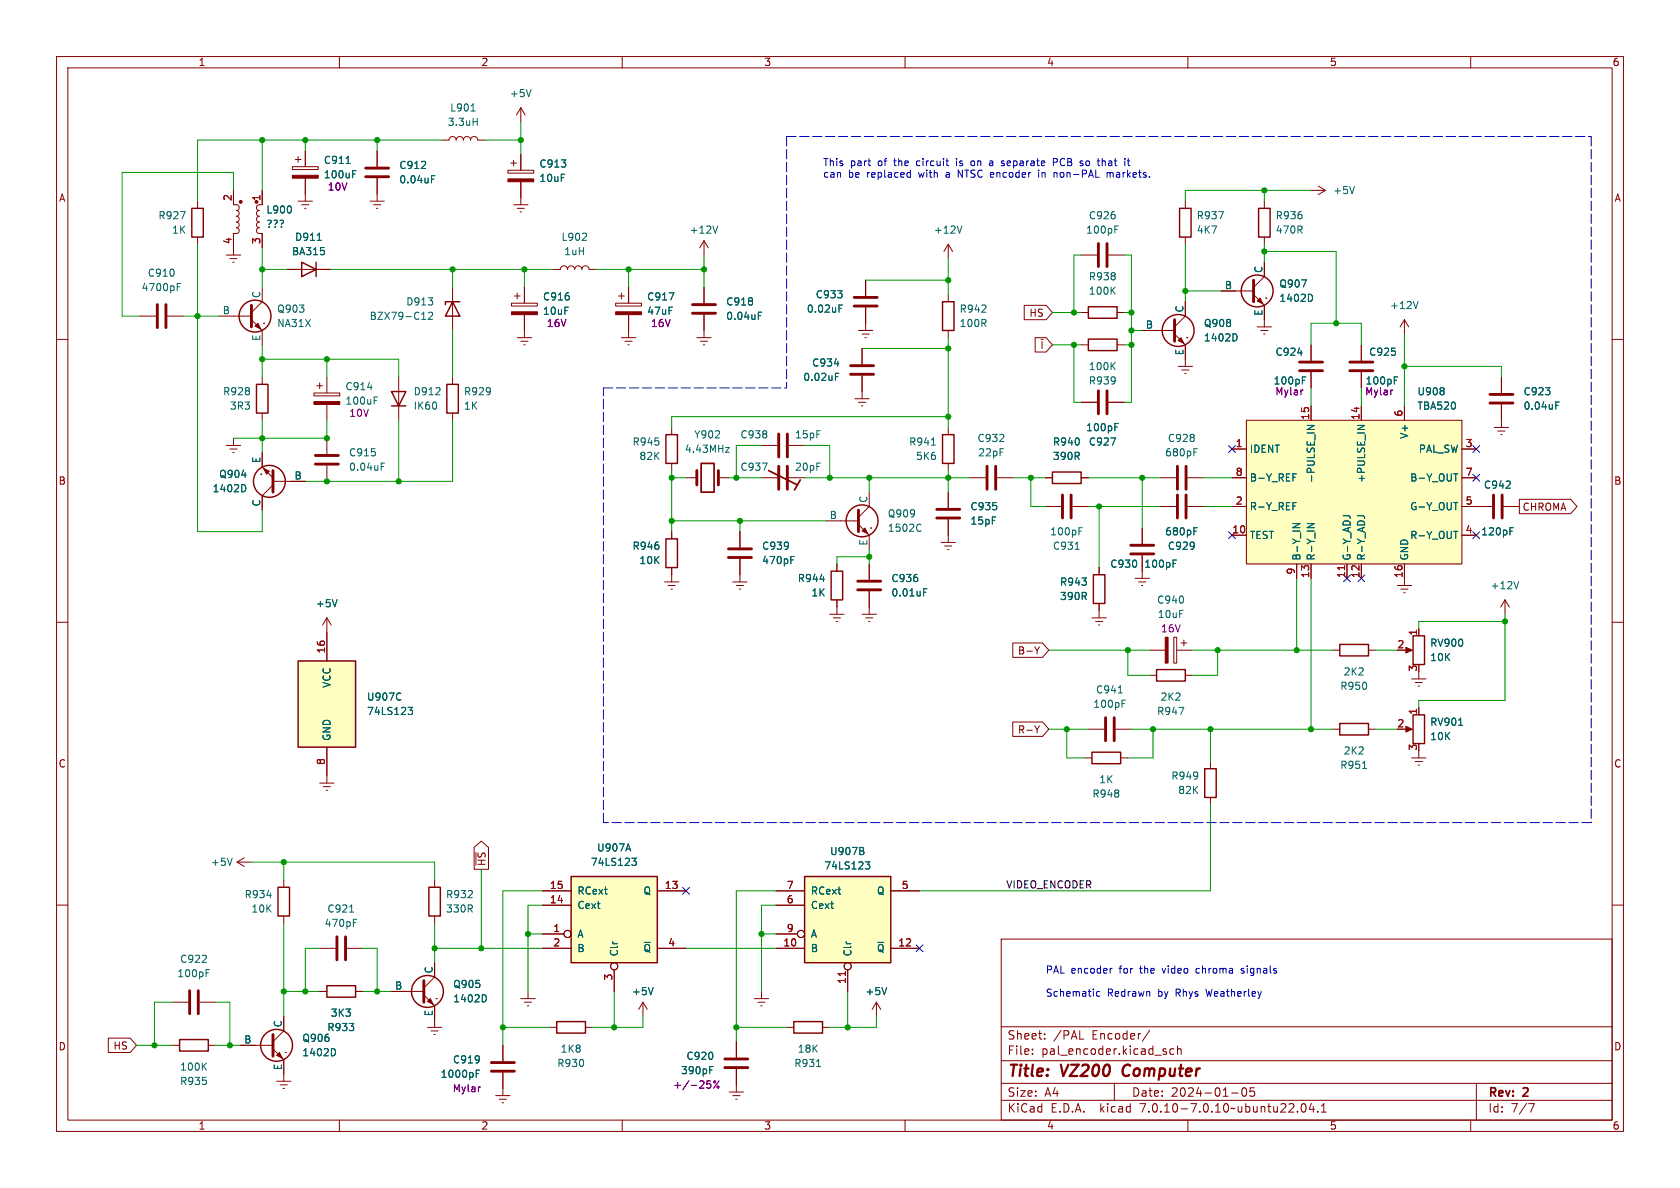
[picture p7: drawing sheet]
<svg xmlns="http://www.w3.org/2000/svg" width="297mm" height="210mm" viewBox="0 0 297 210" stroke-linecap="round" stroke-linejoin="round" font-family="sans-serif">
<defs><g id="words">
<g font-size="2.8" fill="#840000">
<text x="178" y="190.9">Title:</text>
<text x="187.7" y="190.9">VZ200</text>
<text x="199.3" y="190.9">Computer</text>
</g>
<g font-size="2.1" fill="#840000">
<text x="178" y="184">Sheet:</text>
<text x="186.2" y="184">/PAL</text>
<text x="193.1" y="184">Encoder/</text>
<text x="178" y="186.7">File:</text>
<text x="184.1" y="186.7">pal_encoder.kicad_sch</text>
<text x="178" y="196.9">KiCad</text>
<text x="178" y="194.1">Size:</text>
<text x="184.7" y="194.1">A4</text>
<text x="185.7" y="196.9">E.D.A.</text>
<text x="194.6" y="196.9">kicad</text>
<text x="200" y="194.1">Date:</text>
<text x="201.8" y="196.9">7.0.10-7.0.10~ubuntu22.04.1</text>
<text x="207" y="194.1">2024-01-05</text>
<text x="263" y="194.3">Rev:</text>
<text x="263" y="196.9">Id:</text>
<text x="267.1" y="196.9">7/7</text>
<text x="269.4" y="194.3">2</text>
</g>
<g font-size="1.8" fill="#840000">
<text x="35" y="11.9">1</text>
<text x="85" y="11.9">2</text>
<text x="135" y="11.9">3</text>
<text x="185" y="11.9">4</text>
<text x="235" y="11.9">5</text>
<text x="285" y="11.9">6</text>
<text x="10.3" y="35.9">A</text>
<text x="285.3" y="35.9">A</text>
<text x="181.9" y="56.2">HS</text>
<text x="10.3" y="85.9">B</text>
<text x="285.3" y="85.9">B</text>
<text x="269.1" y="90.5">CHROMA</text>
<text x="179.9" y="115.9">B-Y</text>
<text x="179.9" y="129.9">R-Y</text>
<text x="10.3" y="135.9">C</text>
<text x="285.3" y="135.9">C</text>
<text x="86" y="153.2" transform="rotate(-90 86 153.2)">~{HS}</text>
<text x="10.3" y="185.9">D</text>
<text x="20" y="185.7">HS</text>
<text x="285.3" y="185.9">D</text>
<text x="35" y="199.9">1</text>
<text x="85" y="199.9">2</text>
<text x="135" y="199.9">3</text>
<text x="185" y="199.9">4</text>
<text x="235" y="199.9">5</text>
<text x="285" y="199.9">6</text>
</g>
<g font-size="1.8" fill="#006464">
<text x="90" y="17.4">+5V</text>
<text x="79.1" y="22.5">3.3uH</text>
<text x="79.5" y="19.9">L901</text>
<text x="57.2" y="29.2">C911</text>
<text x="95.3" y="29.8">C913</text>
<text x="57.2" y="31.7">100uF</text>
<text x="70.5" y="30.1">C912</text>
<text x="70.5" y="32.6">0.04uF</text>
<text x="95.3" y="32.4">10uF</text>
<text x="235.6" y="34.5">+5V</text>
<text x="27.9" y="39">R927</text>
<text x="30.3" y="41.5">1K</text>
<text x="47" y="37.9">L900</text>
<text x="47" y="40.5">???</text>
<text x="121.8" y="41.5">+12V</text>
<text x="165" y="41.5">+12V</text>
<text x="191.9" y="41.5">100pF</text>
<text x="192.4" y="39">C926</text>
<text x="211.5" y="39">R937</text>
<text x="211.5" y="41.5">4K7</text>
<text x="225.4" y="39">R936</text>
<text x="225.4" y="41.5">470R</text>
<text x="51.5" y="45.3">BA315</text>
<text x="52.1" y="42.8">D911</text>
<text x="99.2" y="42.8">L902</text>
<text x="99.7" y="45.3">1uH</text>
<text x="24.9" y="51.7">4700pF</text>
<text x="26" y="49.1">C910</text>
<text x="46.1" y="52.8" transform="rotate(-90 46.1 52.8)">C</text>
<text x="95.9" y="53.3">C916</text>
<text x="114.3" y="53.3">C917</text>
<text x="144.1" y="52.9">C933</text>
<text x="192.4" y="49.8">R938</text>
<text x="192.4" y="52.3">100K</text>
<text x="216.4" y="51.2">B</text>
<text x="223.3" y="48.4" transform="rotate(-90 223.3 48.4)">C</text>
<text x="226.1" y="51">Q907</text>
<text x="226.1" y="53.6">1402D</text>
<text x="39.3" y="55.6">B</text>
<text x="48.9" y="55.5">Q903</text>
<text x="48.9" y="58">NA31X</text>
<text x="65.3" y="56.7">BZX79-C12</text>
<text x="71.7" y="54.2">D913</text>
<text x="95.9" y="55.9">10uF</text>
<text x="114.3" y="55.9">47uF</text>
<text x="128.3" y="54.2">C918</text>
<text x="128.3" y="56.7">0.04uF</text>
<text x="142.5" y="55.5">0.02uF</text>
<text x="169.6" y="55.5">R942</text>
<text x="169.6" y="58">100R</text>
<text x="202.5" y="58.2">B</text>
<text x="209.3" y="55.3" transform="rotate(-90 209.3 55.3)">C</text>
<text x="212.7" y="58">Q908</text>
<text x="223.3" y="55.9" transform="rotate(-90 223.3 55.9)">E</text>
<text x="245.6" y="54.8">+12V</text>
<text x="46.1" y="60.4" transform="rotate(-90 46.1 60.4)">E</text>
<text x="143.5" y="65">C934</text>
<text x="192.4" y="65.6">100K</text>
<text x="209.3" y="62.9" transform="rotate(-90 209.3 62.9)">E</text>
<text x="212.7" y="60.6">1402D</text>
<text x="225.4" y="63.1">C924</text>
<text x="241.9" y="63.1">C925</text>
<text x="39.3" y="70.1">R928</text>
<text x="61" y="69.2">C914</text>
<text x="61" y="71.7">100uF</text>
<text x="73" y="70.1">D912</text>
<text x="81.9" y="70.1">R929</text>
<text x="141.9" y="67.5">0.02uF</text>
<text x="192.4" y="68.2">R939</text>
<text x="250.5" y="70.1">U908</text>
<text x="269.3" y="70.1">C923</text>
<text x="40.5" y="72.6">3R3</text>
<text x="73" y="72.6">IK60</text>
<text x="81.9" y="72.6">1K</text>
<text x="122.6" y="77.7">Y902</text>
<text x="130.8" y="77.7">C938</text>
<text x="140.4" y="77.7">15pF</text>
<text x="191.9" y="76.4">100pF</text>
<text x="249.1" y="77.7" transform="rotate(-90 249.1 77.7)">V+</text>
<text x="250.5" y="72.6">TBA520</text>
<text x="269.3" y="72.6">0.04uF</text>
<text x="46.1" y="82" transform="rotate(-90 46.1 82)">E</text>
<text x="61.6" y="80.9">C915</text>
<text x="61.6" y="83.4">0.04uF</text>
<text x="111.7" y="79">R945</text>
<text x="112.9" y="81.5">82K</text>
<text x="121" y="80.2">4.43MHz</text>
<text x="130.8" y="83.4">C937</text>
<text x="140.4" y="83.4">20pF</text>
<text x="160.6" y="79">R941</text>
<text x="161.8" y="81.5">5K6</text>
<text x="172.7" y="78.3">C932</text>
<text x="172.8" y="80.9">22pF</text>
<text x="186" y="79">R940</text>
<text x="186" y="81.5">390R</text>
<text x="192.4" y="79">C927</text>
<text x="205.9" y="80.9">680pF</text>
<text x="206.4" y="78.3">C928</text>
<text x="220.9" y="80.2">IDENT</text>
<text x="250.7" y="80.2">PAL_SW</text>
<text x="37.5" y="87.2">1402D</text>
<text x="38.6" y="84.7">Q904</text>
<text x="46.1" y="89.6" transform="rotate(-90 46.1 89.6)">C</text>
<text x="52" y="84.8">B</text>
<text x="153.4" y="89" transform="rotate(-90 153.4 89)">C</text>
<text x="220.9" y="85.3">B-Y_REF</text>
<text x="232.6" y="85.5" transform="rotate(-90 232.6 85.5)">-PULSE_IN</text>
<text x="241.5" y="85.5" transform="rotate(-90 241.5 85.5)">+PULSE_IN</text>
<text x="249.2" y="85.3">B-Y_OUT</text>
<text x="262.2" y="86.6">C942</text>
<text x="146.6" y="91.8">B</text>
<text x="156.9" y="91.7">Q909</text>
<text x="156.9" y="94.2">1502C</text>
<text x="171.5" y="90.4">C935</text>
<text x="171.5" y="92.9">15pF</text>
<text x="185.6" y="94.8">100pF</text>
<text x="205.9" y="94.8">680pF</text>
<text x="220.9" y="95.5">TEST</text>
<text x="220.9" y="90.4">R-Y_REF</text>
<text x="249.2" y="95.5">R-Y_OUT</text>
<text x="249.2" y="90.4">G-Y_OUT</text>
<text x="261.8" y="94.8">120pF</text>
<text x="111.7" y="97.4">R946</text>
<text x="112.9" y="99.9">10K</text>
<text x="134.6" y="97.4">C939</text>
<text x="134.6" y="99.9">470pF</text>
<text x="153.4" y="96.6" transform="rotate(-90 153.4 96.6)">E</text>
<text x="186" y="97.4">C931</text>
<text x="196.2" y="100.6">C930</text>
<text x="202.2" y="100.6">100pF</text>
<text x="206.4" y="97.4">C929</text>
<text x="230.1" y="99.2" transform="rotate(-90 230.1 99.2)">B-Y_IN</text>
<text x="232.6" y="99.2" transform="rotate(-90 232.6 99.2)">R-Y_IN</text>
<text x="239" y="99.2" transform="rotate(-90 239 99.2)">G-Y_ADJ</text>
<text x="241.5" y="99.2" transform="rotate(-90 241.5 99.2)">R-Y_ADJ</text>
<text x="249.1" y="99.2" transform="rotate(-90 249.1 99.2)">GND</text>
<text x="55.7" y="107.5">+5V</text>
<text x="140.9" y="103.1">R944</text>
<text x="143.4" y="105.6">1K</text>
<text x="157.5" y="103.1">C936</text>
<text x="157.5" y="105.6">0.01uF</text>
<text x="187.3" y="103.7">R943</text>
<text x="187.3" y="106.3">390R</text>
<text x="204.5" y="106.9">C940</text>
<text x="263.4" y="104.4">+12V</text>
<text x="204.6" y="109.4">10uF</text>
<text x="237.4" y="119.6">2K2</text>
<text x="252.7" y="114.5">RV900</text>
<text x="252.7" y="117.1">10K</text>
<text x="58.6" y="121.7" transform="rotate(-90 58.6 121.7)">VCC</text>
<text x="64.8" y="124.1">U907C</text>
<text x="193.2" y="125.3">100pF</text>
<text x="193.7" y="122.8">C941</text>
<text x="205.1" y="124.1">2K2</text>
<text x="236.8" y="122.1">R950</text>
<text x="58.6" y="131.1" transform="rotate(-90 58.6 131.1)">GND</text>
<text x="64.8" y="126.6">74LS123</text>
<text x="204.5" y="126.6">R947</text>
<text x="252.7" y="128.5">RV901</text>
<text x="252.7" y="131">10K</text>
<text x="236.8" y="136.1">R951</text>
<text x="237.4" y="133.6">2K2</text>
<text x="193" y="141.2">R948</text>
<text x="194.2" y="138.7">1K</text>
<text x="207" y="138">R949</text>
<text x="208.2" y="140.6">82K</text>
<text x="37.2" y="153.3">+5V</text>
<text x="104.3" y="153.3">74LS123</text>
<text x="105.5" y="150.7">U907A</text>
<text x="145.6" y="153.9">74LS123</text>
<text x="146.6" y="151.4">U907B</text>
<text x="43.1" y="159">R934</text>
<text x="44.4" y="161.5">10K</text>
<text x="57.8" y="161.5">C921</text>
<text x="78.7" y="159">R932</text>
<text x="78.7" y="161.5">330R</text>
<text x="102" y="160.9">Cext</text>
<text x="102" y="158.3">RCext</text>
<text x="113.7" y="158.3">Q</text>
<text x="143.3" y="160.9">Cext</text>
<text x="143.3" y="158.3">RCext</text>
<text x="154.9" y="158.3">Q</text>
<text x="57.3" y="164.1">470pF</text>
<text x="102" y="166">A</text>
<text x="143.3" y="166">A</text>
<text x="31.3" y="172.9">100pF</text>
<text x="31.7" y="170.4">C922</text>
<text x="76.6" y="172.2" transform="rotate(-90 76.6 172.2)">C</text>
<text x="102" y="168.5">B</text>
<text x="109.4" y="169.2" transform="rotate(-90 109.4 169.2)">Clr</text>
<text x="113.7" y="168.5">~{Q}</text>
<text x="143.3" y="168.5">B</text>
<text x="150.7" y="169.2" transform="rotate(-90 150.7 169.2)">Clr</text>
<text x="154.9" y="168.5">~{Q}</text>
<text x="58.4" y="179.9">3K3</text>
<text x="69.7" y="175">B</text>
<text x="76.6" y="179.7" transform="rotate(-90 76.6 179.7)">E</text>
<text x="80" y="174.9">Q905</text>
<text x="80" y="177.4">1402D</text>
<text x="111.6" y="176.1">+5V</text>
<text x="152.9" y="176.1">+5V</text>
<text x="43.1" y="184.5">B</text>
<text x="49.9" y="181.7" transform="rotate(-90 49.9 181.7)">C</text>
<text x="53.3" y="184.4">Q906</text>
<text x="57.8" y="182.5">R933</text>
<text x="31.7" y="192">R935</text>
<text x="31.7" y="189.5">100K</text>
<text x="49.9" y="189.3" transform="rotate(-90 49.9 189.3)">E</text>
<text x="53.3" y="186.9">1402D</text>
<text x="77.8" y="190.7">1000pF</text>
<text x="80" y="188.2">C919</text>
<text x="98.4" y="188.8">R930</text>
<text x="99" y="186.3">1K8</text>
<text x="120.3" y="190.1">390pF</text>
<text x="121.3" y="187.6">C920</text>
<text x="140.3" y="188.8">R931</text>
<text x="140.9" y="186.3">18K</text>
</g>
<g font-size="1.8" fill="#0000c2">
<text x="145.4" y="29.5">This</text>
<text x="150.3" y="29.5">part</text>
<text x="155.3" y="29.5">of</text>
<text x="158.4" y="29.5">the</text>
<text x="162.5" y="29.5">circuit</text>
<text x="169.7" y="29.5">is</text>
<text x="172.5" y="29.5">on</text>
<text x="176" y="29.5">a</text>
<text x="178.3" y="29.5">separate</text>
<text x="187.6" y="29.5">PCB</text>
<text x="192.6" y="29.5">so</text>
<text x="196" y="29.5">that</text>
<text x="145.4" y="31.5">can</text>
<text x="150" y="31.5">be</text>
<text x="153.4" y="31.5">replaced</text>
<text x="162.7" y="31.5">with</text>
<text x="167.7" y="31.5">a</text>
<text x="170" y="31.5">NTSC encoder</text>
<text x="184.6" y="31.5">in</text>
<text x="187.6" y="31.5">non-PAL</text>
<text x="197.1" y="31.5">markets.</text>
<text x="184.8" y="172.2">PAL encoder</text>
<text x="198" y="172.2">for</text>
<text x="201.8" y="172.2">the</text>
<text x="206" y="172.2">video</text>
<text x="212.1" y="172.2">chroma</text>
<text x="220.3" y="172.2">signals</text>
<text x="184.8" y="176.3">Schematic</text>
<text x="195.8" y="176.3">Redrawn</text>
<text x="204.8" y="176.3">by</text>
<text x="208.1" y="176.3">Rhys</text>
<text x="213.7" y="176.3">Weatherley</text>
</g>
<g font-size="1.8" fill="#a90000">
<text x="41" y="35.6" transform="rotate(-90 41 35.6)">2</text>
<text x="46.1" y="35.6" transform="rotate(-90 46.1 35.6)">1</text>
<text x="41" y="43.3" transform="rotate(-90 41 43.3)">4</text>
<text x="46.1" y="43.3" transform="rotate(-90 46.1 43.3)">3</text>
<text x="231.5" y="74.3" transform="rotate(-90 231.5 74.3)">15</text>
<text x="240.4" y="74.3" transform="rotate(-90 240.4 74.3)">14</text>
<text x="248" y="73.7" transform="rotate(-90 248 73.7)">6</text>
<text x="218.4" y="79.1">1</text>
<text x="259" y="79.1">3</text>
<text x="218.4" y="89.3">2</text>
<text x="218.4" y="84.2">8</text>
<text x="259" y="89.3">5</text>
<text x="259" y="84.2">7</text>
<text x="217.8" y="94.4">10</text>
<text x="259" y="94.4">4</text>
<text x="229" y="101.7" transform="rotate(-90 229 101.7)">9</text>
<text x="231.5" y="102.3" transform="rotate(-90 231.5 102.3)">13</text>
<text x="237.9" y="102.3" transform="rotate(-90 237.9 102.3)">11</text>
<text x="240.4" y="102.3" transform="rotate(-90 240.4 102.3)">12</text>
<text x="248" y="102.3" transform="rotate(-90 248 102.3)">16</text>
<text x="250.6" y="112.5" transform="rotate(-90 250.6 112.5)">1</text>
<text x="57.5" y="115.6" transform="rotate(-90 57.5 115.6)">16</text>
<text x="246.9" y="114.7">2</text>
<text x="250.6" y="118.8" transform="rotate(-90 250.6 118.8)">3</text>
<text x="246.9" y="128.7">2</text>
<text x="250.6" y="126.4" transform="rotate(-90 250.6 126.4)">1</text>
<text x="57.5" y="135.3" transform="rotate(-90 57.5 135.3)">8</text>
<text x="250.6" y="132.8" transform="rotate(-90 250.6 132.8)">3</text>
<text x="97.1" y="159.8">14</text>
<text x="97.1" y="157.2">15</text>
<text x="117.4" y="157.2">13</text>
<text x="139" y="159.8">6</text>
<text x="139" y="157.2">7</text>
<text x="159.3" y="157.2">5</text>
<text x="97.7" y="164.8">1</text>
<text x="97.7" y="167.4">2</text>
<text x="118" y="167.4">4</text>
<text x="138.4" y="167.4">10</text>
<text x="139" y="164.8">9</text>
<text x="158.7" y="167.4">12</text>
<text x="108.3" y="173.4" transform="rotate(-90 108.3 173.4)">3</text>
<text x="149.6" y="174" transform="rotate(-90 149.6 174)">11</text>
</g>
<g font-size="1.8" fill="#840084">
<text x="57.8" y="33.9">10V</text>
<text x="96.6" y="58">16V</text>
<text x="115" y="58">16V</text>
<text x="225.1" y="68.2">100pF</text>
<text x="225.4" y="70.1">Mylar</text>
<text x="241.2" y="70.1">Mylar</text>
<text x="241.3" y="68.2">100pF</text>
<text x="61.6" y="73.9">10V</text>
<text x="205.2" y="112">16V</text>
<text x="79.9" y="193.3">Mylar</text>
<text x="118.9" y="192.6">+/-25%</text>
</g>
<text font-size="1.8" fill="#0f0f0f" x="177.8" y="157.1">VIDEO_ENCODER</text>
</g></defs>
<g fill="none" stroke="#840000" stroke-width=".18">
<path d="M10 10h277v190h-277zM12 12h273v186h-273zM60 10v2M92.1 19.1v2.5M92.1 19.1l-.8 1.2M92.1 19.1l.7 1.2M110 10v2M160 10v2M210 10v2M260 10v2M34.9 35.6v1.2M41.3 33.7v2.5h.7l.3 .5-.2 .4-.3 .1 .3 .1 .2 .3-.1 .5-.4 .1 .3 .1 .2 .3-.1 .4-.4 .2 .4 .2 .1 .5-.2 .3-.3 .1 .3 .1 .2 .4-.3 .4-.7 .1v3.8"/>
<path d="M46.4 33.7v2.5l-.8 .1-.3 .4 .2 .4 .3 .1-.3 .1-.2 .4 .2 .4 .3 .1-.3 .1-.1 .3 .1 .5 .3 .1-.4 .2v.5l.2 .3 .2 .1-.3 .1-.2 .4 .3 .4 .8 .1v2.5M51.7 29.5h4.6v.5h-4.6zM52.2 28.2h1M52.7 27.7v1M52.7 35.6h2.5M53.3 36.2h1.3M53.8 36.8h.3M54 26.7v2.8M54 31.5v4.1M65.4 35.6h2.5M66 36.2h1.3M66.5 36.8h.3"/>
<path d="M66.7 26.7v2.8M66.7 31.5v4.1M78.1 24.8h1.3a.64 .64 0 0 1 .6-.7 .64 .64 0 0 1 .6 .7 .64 .64 0 0 1 .7-.7 .64 .64 0 0 1 .6 .7 .64 .64 0 0 1 .6-.7 .64 .64 0 0 1 .7 .7 .64 .64 0 0 1 .6-.7 .64 .64 0 0 1 .7 .7h1.2M89.8 30.1h4.6v.5h-4.6zM90.3 28.8h1M90.8 28.3v1M90.8 36.2h2.5M91.4 36.8h1.3M91.9 37.5h.3M92.1 27.3v2.8M92.1 32.1v4.1M209.5 35.6v1.2"/>
<path d="M223.5 35.6v1.2M231.8 33.7h2.5M233 32.9l1.3 .8M234.3 33.7l-1.3 .7M10 60h2M24.8 55.9h2.8M29.6 55.9h2.8M34.9 41.9v1.3M38.7 55.9h5.7M40 45.1h2.5M40.6 45.7h1.3M41.1 46.4h.3"/>
<path d="M44.4 56.5l2 1.9v2.6M46.4 50.8v2.5l-2 1.9M46.6 57.2h.1M50.8 47.6h7.6M80 50.8v7.6M90.4 53.6h4.6v.5h-4.6zM90.9 52.3h1M91.4 59.7h2.6M91.4 51.8v1M92.7 50.8v2.8M92.7 55.6v4.1M97.8 47.6h1.3a.64 .64 0 0 1 .6-.6 .64 .64 0 0 1 .6 .6 .64 .64 0 0 1 .7-.6 .64 .64 0 0 1 .6 .6 .64 .64 0 0 1 .6-.6 .64 .64 0 0 1 .7 .6 .64 .64 0 0 1 .6-.6 .64 .64 0 0 1 .6 .6h1.3"/>
<path d="M108.8 53.6h4.6v.5h-4.6zM109.3 52.3h1.1M109.9 59.7h2.5M109.9 51.8v1M111.1 50.8v2.8M111.1 55.6v4.1M123.2 59.7h2.5M124.5 42.5l-.8 1.3M124.5 42.5v2.6M124.5 50.8v2.8M124.5 55.6v4.1M124.5 42.5l.7 1.3"/>
<path d="M151.8 58.4h2.5M152.4 59.1h1.3M152.9 59.7h.3M153 49.5v2.8M153 54.4v4M167.6 43.2v2.5M167.6 52.1v1.2M167.6 58.4v1.3M167.6 43.2l-.7 1.3M167.6 43.2l.8 1.3M181.1 54h3.8l1.2 1.2-1.2 1.3h-3.8zM183 59.7h1.9l1.2 1.3-1.2 1.2h-1.9z"/>
<path d="M191.1 45.1h2.8M191.1 55.2h1.3M196 45.1h2.8M197.5 55.2h1.3M201.9 58.4h5.7M207.6 59.1l1.9 1.9v3.8M209.5 41.9v1.3M209.5 53.3v2.6l-1.9 1.9M209.8 59.7h.1M215.9 51.4h5.7M221.6 52.1l1.9 1.9v3.8M222.2 57.8h2.6"/>
<path d="M222.9 58.4h1.3M223.4 59.1h.2M223.5 46.4v2.5l-1.9 1.9M223.5 41.9v1.3M223.8 52.7h.1M248.3 56.5l-.8 1.3M248.3 56.5v2.6M248.3 56.5l.7 1.3M285 60h2M40 78.7h2.5M40.6 79.4h1.3M41.3 77.5v1.2"/>
<path d="M46.4 66.7v1.2M46.4 73v1.3M55.5 69.5h4.6v.5h-4.6zM56 68.2h1M56.5 67.7v1M57.8 66.7v2.8M57.8 71.5v2.8M57.8 77.5v2.8M70.5 66.7v7.6M80 66.7v1.2M80 73v1.3M92.1 60.3h1.2"/>
<path d="M92.6 61h.2M110.5 60.3h1.3M111 61h.3M118.7 75.6v1.2M123.8 60.3h1.3M124.3 61h.3M134.6 78.7h2.8M139.4 78.7h2.8M151.1 70.5h2.6M151.8 71.1h1.2M152.3 71.8h.2M152.4 61.6v2.8"/>
<path d="M152.4 66.4v4.1M167.6 75.6v1.2M184 60h.4M184.2 60.4v1.2M191.1 61h1.3M191.1 71.1h2.8M196 71.1h2.8M197.5 61h1.3M208.3 64.8h2.5M208.9 65.4h1.3M209.4 66h.3M217.8 79.4h2.5"/>
<path d="M220.3 74.3h38.1v25.4h-38.1zM231.8 61v2.8M231.8 65.8v2.8M231.8 71.8v2.5M240.7 61v2.8M240.7 65.8v2.8M240.7 71.8v2.5M248.3 71.8v2.5M258.4 79.4h2.6M264.2 75.6h2.5M264.8 76.2h1.3M265.3 76.8h.3"/>
<path d="M265.4 66.7v2.8M265.4 71.5v4.1M41.1 80h.3M46.1 83.8h.1M46.4 80v2.6l1.9 1.9M48.3 85.1h5.7M48.3 85.7l-1.9 1.9v2.6M57.8 82.3v2.8M118.7 81.9v1.3M118.7 94v1.3M121.3 84.5h1.9M127 84.5h1.9"/>
<path d="M130.8 94v2.8M130.8 98.8v4.1M134.6 84.5h3.1M139.2 84.5h3M146 92.1h5.8M148 99.7v1.3M151.8 92.7l1.9 1.9v2.6M153.7 87v2.5l-1.9 1.9M153.7 99.7v2.8M153.9 93.3h.1M166.4 95.9h2.5M167 96.5h1.3"/>
<path d="M167.5 97.2h.3M167.6 81.9v1.3M167.6 87v2.8M167.6 91.8v4.1M171.4 84.5h2.8M176.3 84.5h2.8M184.8 89.5h2.8M184.8 84.5h1.3M189.6 89.5h2.8M191.1 84.5h1.3M201.9 93.3v2.8M201.9 98.2v4"/>
<path d="M205.1 89.5h2.8M205.1 84.5h2.8M209.9 89.5h2.8M209.9 84.5h2.8M217.8 89.5h2.5M217.8 84.5h2.5M217.8 94.6h2.5M229.2 99.7v2.5M231.8 99.7v2.5M238.1 99.7v2.5M240.7 99.7v2.5M248.3 99.7v3.8"/>
<path d="M258.4 89.5h5.4M258.4 84.5h2.6M258.4 94.6h2.6M265.8 89.5h2.8M268.6 88.3h9.1l1.1 1.2-1.1 1.3h-9.1zM10 110h2M57.8 109.2v7.6M57.8 109.2l-.8 1.3M57.8 109.2l.7 1.3M117.5 102.9h2.5M118.1 103.5h1.3M118.6 104.1h.3"/>
<path d="M118.7 100.3v2.6M129.5 102.9h2.6M130.2 103.5h1.2M130.7 104.1h.2M146.7 108.6h2.5M147.3 109.2h1.3M147.8 109.9h.3M148 106v2.6M152.4 108.6h2.5M153 109.2h1.3M153.5 109.9h.3M153.7 104.5v4.1"/>
<path d="M179 113.7h5.3l1.1 1.2-1.1 1.3h-5.3zM183.8 114.3l-.5 .7M193 109.2h2.6M193.7 109.9h1.2M194.2 110.5h.2M194.3 100.3v1.3M194.3 106.7v2.5M200.7 102.2h2.5M201.3 102.9h1.3M201.8 103.5h.3M203.2 119.4h1.3M203.2 114.9h2.8"/>
<path d="M207.5 112.6h.5v4.6h-.5zM208 114.9h2.8M208.8 113.7h1M209.3 113.2v1M209.5 119.4h1.3M235.6 114.9h1.3M241.9 114.9h1.3M247 103.5h2.6M247.6 104.1h1.3M248.2 104.8h.2M248.3 114.9h1M250.8 111.1v1.3"/>
<path d="M250.8 118.7v1.3M266.1 106l-.8 1.3M266.1 106v2.6M266.1 106l.7 1.3M285 110h2M56.5 138.4h2.6M57.1 139.1h1.3M57.7 139.7h.2M57.8 132.1v6.3M179 127.6h5.3l1.1 1.3-1.1 1.3h-5.3zM183.8 128.3l-.5 .7M191.8 134h1.2"/>
<path d="M192.4 128.9h2.8M197.2 128.9h2.8M198.1 134h1.3M214 134.6v1.3M235.6 128.9h1.3M241.9 128.9h1.3M248.3 128.9h1M249.6 134h2.5M249.6 120h2.5M250.2 134.6h1.3M250.2 120.7h1.3M250.7 135.3h.3"/>
<path d="M250.7 121.3h.3M250.8 125.1v1.3M250.8 132.7v1.3M10 160h2M41.9 152.4l1.3 .8M41.9 152.4h2.5M43.2 151.6l-1.3 .8M50.2 155.6v1.2M76.8 155.6v1.2M83.8 149.8l1.3-1.1 1.3 1.1v3.9h-2.6zM95.9 157.5h5.1M116.2 157.5h5.1"/>
<path d="M137.2 157.5h5M157.5 157.5h5.1M214 141v1.2M285 160h2M30.5 177.2h2.8M35.3 177.2h2.8M50.2 161.9v1.3M50.2 179.7v2.5l-1.9 2M56.5 175.3h1.3M56.5 167.6h2.8M61.3 167.6h2.8M62.9 175.3h1.2"/>
<path d="M69.2 175.3h5.7M74.9 175.9l1.9 1.9v3.8M76.8 161.9v1.3M76.8 170.2v2.5l-1.9 1.9M77.1 176.5h.1M92.1 176.5h2.5M92.7 177.2h1.3M93.2 177.8h.3M93.3 175.3v1.2M95.9 167.6h5.1M95.9 160h5.1M95.9 165.1h3.8"/>
<path d="M108.6 171.5v3.8M113.7 177.2l-.8 1.2M113.7 177.2v2.5M113.7 177.2l.7 1.2M116.2 167.6h5.1M133.3 176.5h2.6M134 177.2h1.3M134.5 177.8h.2M134.6 175.3v1.2M137.2 167.6h5M137.2 160h5M137.2 165.1h3.8"/>
<path d="M149.9 171.5v3.8M154.9 177.2l-.7 1.2M154.9 177.2v2.5M154.9 177.2l.8 1.2M157.5 167.6h5.1M177 166h108v32h-108zM19.1 183.5h3.9l1.1 1.3-1.1 1.3h-3.9zM30.5 184.8h1.2M36.8 184.8h1.3M42.5 184.8h5.8M48.3 185.4l1.9 1.9v3.8M48.9 191.1h2.5"/>
<path d="M49.5 191.8h1.3M50 192.4h.3M50.4 186.1h.1M60 198v2M75.6 181.6h2.5M76.2 182.2h1.3M76.7 182.9h.3M87.6 193.7h2.6M88.3 194.3h1.2M88.8 194.9h.2M88.9 184.8v2.8M88.9 189.6v4.1"/>
<path d="M97.2 181.6h1.2M103.5 181.6h1.3M110 198v2M128.9 193h2.5M129.5 193.7h1.3M130 194.3h.3M130.2 184.2v2.7M130.2 189v4M139.1 181.6h1.2M145.4 181.6h1.3M160 198v2M177 194.5h108"/>
<path d="M177 191.5h108M177 187.5h108M177 181.5h108M182.5 186.3v.1M182.5 185.5v.1M184.7 183.6v.1M184.7 182.8v.1M190.9 183.7h.7M197 191.5v3M203.2 182.1l-1.2 2M206 185.9l.2 .2-.2 .3M206 185.4l.2 .1"/>
<path d="M207.5 185.5l-.4-.1-.3 .3v.4l.2 .2h.5M208.2 185.5l.2-.1 .3 .1 .1 .9M208.2 184.9v1.5M210 198v2M217.7 193.2h1.2M219.7 192.4l.2-.1a.81 .81 0 0 1 .6 .6 .81 .81 0 0 1-.3 .8l-.2 .1a.81 .81 0 0 1-.3-1.4zM221.7 192.3h-.7v.7l.2-.1h.5l.1 .3-.1 .5-.2 .1-.5-.1M229.4 196.5v.1M230.2 195.2l.2-.1a.81 .81 0 0 1 .6 .6 .81 .81 0 0 1-.3 .8l-.2 .1a.81 .81 0 0 1-.3-1.4zM231.8 195l-.3 1.1h.9M232.2 195.6v1M233 196.5v.1"/>
<path d="M233.6 196.6h.9M233.6 195.5l.4-.4v1.5M260 198v2M261 191.5v6.5M270.2 195.1h1l-.6 1.5"/>
<circle cx="100.3" cy="165.1" r=".63"/>
<circle cx="108.6" cy="170.8" r=".63"/>
<circle cx="141.6" cy="165.1" r=".63"/>
<circle cx="149.9" cy="170.8" r=".63"/>
</g>
<path d="M198.8 188.5a1.27 1.27 0 0 0-.1 1.6" fill="none" stroke="#840000" stroke-width=".4"/>
<g fill="none" stroke="#840000" stroke-width=".51">
<path d="M64.6 31.2h4.1M64.6 29.7h4.1M27.8 53.8v4.1M29.3 53.8v4.1M44.4 54v3.8M122.4 55.4h4.1M122.4 53.8h4.1M151 54.1h4.1M151 52.6h4.1M194.2 43.1v4M195.7 43.1v4M207.6 56.5v3.8"/>
<path d="M221.6 49.5v3.8M137.7 76.7v4.1M139.2 76.7v4.1M150.4 66.2h4M150.4 64.6h4M194.2 69.1v4.1M195.7 69.1v4.1M229.7 65.5h4.1M229.7 64h4.1M238.6 65.5h4.1M238.6 64h4.1M263.4 71.2h4.1"/>
<path d="M263.4 69.7h4.1M48.3 83.2v3.8M55.8 82h4M55.8 80.5h4M123.2 83.2v2.5M127 83.2v2.5M128.8 98.6h4M128.8 97h4M137.7 82.4v4.1M139.2 82.4v4.1M151.8 90.2v3.8M165.6 91.6h4.1"/>
<path d="M165.6 90h4.1M174.5 82.4v4.1M176 82.4v4.1M187.8 87.5v4.1M189.4 87.5v4.1M199.9 97.9h4.1M199.9 96.4h4.1M208.2 82.4v4.1M208.2 87.5v4.1M209.7 82.4v4.1M209.7 87.5v4.1M264 87.5v4.1"/>
<path d="M265.6 87.5v4.1M151.6 104.3h4.1M151.6 102.7h4.1M195.5 126.9v4M197 126.9v4M33.5 175.1v4.1M35.1 175.1v4.1M59.6 165.6v4.1M61.1 165.6v4.1M74.9 173.4v3.8M48.3 182.9v3.8M86.9 189.4h4"/>
<path d="M86.9 187.8h4M128.1 188.7h4.1M128.1 187.2h4.1"/>
</g>
<g fill="none" stroke="#006464" stroke-width=".18">
<path d="M83.3 19.6h.7M93.9 15.8l-.4 1.3M31.9 37.4h.8l-.5 1.3M51.5 36.6v.8M61.2 28.9h.7M62.3 30.8h.5M62.3 30.2h.6M76.3 31.7h.4M76.3 31.1h.6M83.6 21.5h.8M84.4 20.9v1.3M126.9 39.9l-.4 1.3"/>
<path d="M170.1 39.9l-.5 1.3M197.1 39.9h.6M215.4 37.4h.9l-.6 1.3M239.4 33l-.4 1.2M31.3 50.7h.4M31.3 50.1h.6M56.1 42.5h.7M74.5 56.5h.8M75.8 55.3l.4-.1 .3 .4-.8 .9h.8M102.9 42.5h.8M103.6 41.3v.5M118.3 51.8h.8l-.5 1.2"/>
<path d="M134.1 55.8h.4M134.1 55.2h.6M148.3 54.5h.5M148.3 53.9h.6M196.6 51.3l.6 .7M197.1 40.6h.4M197.2 50.7l-.8 .8M218.5 59.1l.2 .4-.2 .7M231.8 52.1l.2 .5-.2 .6M250.7 53.3l-.4 1.3M65 68.5h.8M66.2 70.8h.4"/>
<path d="M66.2 70.2h.6M128.3 79.1h.6l-.6 .9h.6M147.5 64.3h.8M147.7 66.6h.4M147.7 66h.6M164.7 78.7h.7M196.4 77.4h.8l-.5 1.3M196.6 64.6l.6 .7M197.1 75.5h.4M197.1 74.9h.6M197.2 64.1l-.8 .7M211.1 79.9h.4"/>
<path d="M211.1 79.3h.6M229.4 62.4h.8M230.2 66.6h.6M230.2 67.2h.5M231.1 75.2h1.3l-1.3 .7M240 75.2h1.2l-1.2 .7M246.5 66.6h.6M246.5 67.2h.4M255.2 68.6v.3M255.2 69.2v.5M275 71.7h.5M275 71.1h.6"/>
<path d="M43.2 85.7l.3 .5-.3 .7M67.4 82.5h.4M67.4 81.9h.6M134.8 81.9h.8l-.5 1.2M139.8 99h.4M139.8 98.4h.6M162.6 92.7l.2 .1M162.8 93.8l-.2 .1M190.1 97.1h.7M190.7 93.9h.5M190.7 93.3h.6M207.4 99.6h.4"/>
<path d="M207.4 99h.6M211.1 93.9h.4M211.1 93.3h.6M228.5 92.6h1.3l-1.3 .7M228.6 89.4h.4M228.6 88.8h.6M228.6 83.8h.6M228.6 84.4h.4M231.1 92.6h1.3l-1.3 .7M237.4 91.2h.9l.3 .1M240 91.2h.9l.3 .1M257 88.8h.7"/>
<path d="M257 93.9h.7M257 83.8h.7M266.9 93.9h.5M266.9 93.3h.6M59.6 106l-.4 1.3M145 102.4h.8M163.3 104.7h.4M163.3 104.1h.6M268.5 102.8l-.4 1.3M70.8 122.6h.1M70.9 123.6l-.1 .1M72.1 125h.8l-.4 .5 .4 .1v.5l-.2 .2h-.4"/>
<path d="M197.7 122.5h.7M198.4 124.4h.4M198.4 123.8h.6M208.4 125h.9l-.6 1.3M240.9 135.8h.7M257.9 128.2h.7M41 151.7l-.4 1.3M47.2 158.3h.8M111.1 149.2l.4 1.2M111.7 151.7h.8l-.4 .5 .3 .1 .1 .4-.3 .3h-.3M152.4 150.4l.3 .3v.3l-.2 .1M152.6 149.9l.1 .1-.1 .3"/>
<path d="M153 152.3h.8l-.5 .5 .4 .1 .1 .5-.3 .2h-.3M36.4 172h.5M36.4 171.4h.6M61.8 161.2h.7M62.5 163.1h.4M62.5 162.5h.6M85.7 175.9l.3 .5-.3 .6M115.5 174.6l-.4 1.2M156.8 174.6l-.5 1.2M36 188.4l.5 .8M36.5 187.9l-.7 .7M59.1 185.4l.2 .5-.2 .7"/>
<path d="M84.2 189.2h.6M84.2 189.8h.4M125.5 188.5h.6M125.5 189.1h.4M144.4 188.5h.7"/>
</g>
<g fill="none" stroke="#840000" stroke-width=".25">
<path d="M33.9 36.8h2v5.1h-2zM208.5 36.8h2.1v5.1h-2.1zM222.5 36.8h2v5.1h-2zM53.3 46.4l2.6 1.2-2.6 1.3zM55.9 46.4v2.5M80 53.3l1.3 2.6h-2.6zM81.3 53.3h-2.6v.5M166.6 53.3h2.1v5.1h-2.1zM192.4 59.9h5.1v2.1h-5.1zM192.4 54.2h5.1v2.1h-5.1zM45.3 67.9h2.1v5.1h-2.1zM69.2 69.2h2.6l-1.3 2.6z"/>
<path d="M69.2 71.8h2.6M79 67.9h2v5.1h-2zM117.7 76.8h2.1v5.1h-2.1zM166.6 76.8h2.1v5.1h-2.1zM117.7 95.3h2.1v5h-2.1zM186.1 83.4h5v2.1h-5zM52.7 116.8h10.2v15.3h-10.2zM146.9 101h2.1v5h-2.1zM193.3 101.6h2v5.1h-2zM204.5 118.4h5v2h-5zM236.9 113.9h5v2.1h-5zM249.8 112.4h2v5.1h-2z"/>
<path d="M193 133h5.1v2h-5.1zM213 135.9h2v5.1h-2zM236.9 127.9h5v2h-5zM249.8 126.4h2v5h-2zM49.1 156.8h2.1v5.1h-2.1zM75.8 156.8h2.1v5.1h-2.1zM101 154.9h15.2v15.3h-15.2zM142.2 154.9h15.3v15.3h-15.3zM57.8 174.2h5.1v2.1h-5.1zM31.7 183.8h5.1v2h-5.1zM98.4 180.6h5.1v2h-5.1zM140.3 180.6h5.1v2h-5.1z"/>
<circle cx="45.1" cy="55.9" r="2.82"/>
<circle cx="208.3" cy="58.4" r="2.82"/>
<circle cx="222.2" cy="51.4" r="2.82"/>
<circle cx="47.6" cy="85.1" r="2.82"/>
<circle cx="152.4" cy="92.1" r="2.82"/>
<circle cx="75.6" cy="175.3" r="2.82"/>
<circle cx="48.9" cy="184.8" r="2.82"/>
</g>
<g fill="#840000" stroke="#840000" stroke-width=".18">
<path d="M90.4 55.1h4.6v.5h-4.6z"/>
<path d="M108.8 55.1h4.6v.5h-4.6z"/>
<path d="M55.5 71h4.6v.5h-4.6z"/>
<path d="M46.6 82.8l1 .5-.5 .5z"/>
<path d="M222.2 53.2l.6-.5 .5 1z"/>
<path d="M208.3 60.2l.5-.5 .5 1z"/>
<path d="M48.9 186.6l.5-.5 .5 1z"/>
<path d="M89.8 31.6h4.6v.5h-4.6z"/>
<path d="M75.6 177l.5-.5 .5 1z"/>
<path d="M51.7 31h4.6v.5h-4.6z"/>
<path d="M45.6 57.2l.5 1-1-.5z"/>
<path d="M206 112.6h.5v4.6h-.5z"/>
<path d="M248.5 128.4l1.2 .5-1.2 .5z"/>
<path d="M248.5 114.4l1.2 .5-1.2 .5z"/>
<path d="M152.4 93.9l.5-.6 .5 1.1z"/>
<circle cx="42.5" cy="35.7" r=".25"/>
</g>
<g fill="#ffffc2" stroke="#ffffc2" stroke-width=".18">
<path d="M52.7 116.8h10.2v15.3h-10.2z"/>
<path d="M142.2 154.9h15.3v15.3h-15.3z"/>
<path d="M101 154.9h15.2v15.3h-15.2z"/>
<path d="M220.3 74.3h38.1v25.4h-38.1z"/>
</g>
<path d="M237.7 100v.7M149.4 171.8v.7" fill="none" stroke="#a90000" stroke-width=".18"/>
<g fill="none" stroke="#840084" stroke-width=".18">
<path d="M84.8 192.1h.1M125 191.1h.6M125 191.6h.4l.3 .2-.2 .5h-.5M127.1 191.1l-.9 1.2"/>
<circle cx="126.3" cy="191.3" r=".18"/>
<circle cx="126.9" cy="192.2" r=".18"/>
</g>
<path d="M124 81.9h2.2v5.1h-2.2zM135.9 83.2l5.1 2.5M141.5 84.8l-1 1.8" fill="none" stroke="#840000" stroke-width=".3"/>
<g fill="none" stroke="#0000c2" stroke-width=".18">
<path d="M139.1 24.1h.6M160.6 30.5l.3 .1M160.9 30.1v1.2M160.9 31.3h-.3M167.2 28.4h.5M167.6 29.3h.1M169.1 28v.1M169.1 28.4v.9M169.4 31.3v-1.2l.7 1.2M172.1 28.4l-.3 .1-.2 .2 .1 .5 .4 .1M175 28.5h.5M175 29.2h.5"/>
<path d="M175.5 28.7l-.5 .2M177.5 28.9v.3M183.6 30.5v.8M186.2 28.7l.6-.1 .1-.2v-.3l-.7-.1v1.3M186.4 30.6h.4l.1 .7M192.1 28.5l-.1 .2 .1 .5M195 28.4l.4 .2M195.7 30.6l.4-.1 .2 .2M195.7 30.5v.8M196.3 30.7v.6M196.7 30.6l-.3-.1-.1 .2M199.3 28.4h.5"/>
<path d="M199.5 29.1l.3 .2M194.4 175.3h-.3l-.3 .2 .2 .6h.4M196.6 171.2l-.3 .1M211.7 171.2l-.3 .2v.4l.3 .2M219.4 172h.4M219.8 171.2l-.4 .2 .1 .1 .3 .1"/>
</g>
<path d="M139.1 24.1h142.2M139.1 24.1v44.5M281.3 24.1v121.3M106.7 68.6h32.4M106.7 145.4v-76.8M281.3 145.4h-174.6" fill="none" stroke="#0000c2" stroke-width=".18" stroke-dasharray="1.7 .6"/>
<g fill="none" stroke="#009600" stroke-width=".18">
<path d="M41.3 33.7v-3.2h-19.7v25.4h3.2M46.4 24.8v8.9M54 24.8v1.9M66.7 24.8v1.9M78.1 24.8h-43.2v10.8M85.7 24.8h6.4M92.1 21.6v5.7M223.5 33.7v1.9M231.8 33.7h-22.3v1.9M32.4 55.9h6.3M34.9 43.2v50.8h11.5v-3.8M46.4 43.8v7"/>
<path d="M46.4 47.6h4.4M58.4 47.6h39.4M80 47.6v3.2M80 58.4v8.3M92.7 47.6v3.2M105.4 47.6h19.1M111.1 47.6v3.2M124.5 45.1v5.7M153 49.5h14.6M167.6 45.7v6.4M167.6 59.7v15.9M186.1 55.2h5"/>
<path d="M191.1 45.1h-1.2v10.1M198.8 45.1h1.2v26h-1.2M198.8 55.2h1.2M200 58.4h1.9M209.5 51.4h6.4M209.5 43.2v10.1M223.5 44.5h12.7v12.7M223.5 43.2v3.2M248.3 59.1v12.7M46.4 61v5.7M46.4 74.3v5.7M46.4 63.5h24.1v3.2"/>
<path d="M57.8 74.3v3.2h-16.5M57.8 63.5v3.2M70.5 74.3v10.8M80 74.3v10.8h-26M134.6 78.7h-4.4v5.8M142.2 78.7h4.5v5.8M152.4 61.6h15.2M167.6 73.7h-48.9v1.9M186.1 61h5M189.9 61v10.1h1.2M198.8 61h1.2M231.8 61v-3.8h8.9v3.8"/>
<path d="M231.8 68.6v3.2M240.7 68.6v3.2M248.3 64.8h17.1v1.9M118.7 84.5h2.6M118.7 92.1h27.3M118.7 83.2v10.8M128.9 84.5h5.7M130.8 92.1v1.9M142.2 84.5h29.2M153.7 84.5v2.5M153.7 97.2v2.5M153.7 98.4h-5.7v1.3"/>
<path d="M167.6 83.2v3.8M179.1 84.5h5.7M182.2 84.5v5h2.6M192.4 84.5h12.7M192.4 89.5h12.7M194.3 89.5v10.8M201.9 84.5v8.8M212.7 84.5h5.1M212.7 89.5h5.1M185.4 114.9h17.8M199.4 114.9v4.5h3.8M210.8 114.9h24.8"/>
<path d="M215.3 114.9v4.5h-4.5M229.2 102.2v12.7M231.8 102.2v26.7M243.2 114.9h3.8M266.1 109.9h-15.3v1.2M266.1 108.6v15.2h-15.3v1.3M185.4 128.9h7M188.6 128.9v5.1h3.2M200 128.9h35.6M203.8 128.9v5.1h-4.4M214 128.9v5.7M243.2 128.9h3.8"/>
<path d="M44.4 152.4h32.4v3.2M50.2 152.4v3.2M85.1 153.7v13.9M95.9 157.5h-7v27.3M137.2 157.5h-7v26.7M214 142.2v15.3h-51.4M30.5 177.2h-3.2v7.6M38.1 177.2h2.5v7.6M50.2 175.3h6.3M50.2 163.2v16.5M56.5 167.6h-2.5v7.7M64.1 167.6h2.6v7.7"/>
<path d="M64.1 175.3h5.1M76.8 167.6h19.1M76.8 163.2v7M93.3 165.1h2.6M95.9 160h-2.6v15.3M108.6 175.3v6.3M113.7 179.7v1.9h-8.9M121.3 167.6h15.9M134.6 165.1h2.6M137.2 160h-2.6v15.3M149.9 175.3v6.3M154.9 179.7v1.9h-8.2"/>
<path d="M24.1 184.8h6.4M38.1 184.8h4.4M88.9 181.6h8.3M130.2 181.6h8.9"/>
</g>
<g fill="none" stroke="#000084" stroke-width=".18">
<path d="M217.2 78.8l1.2 1.2M218.4 78.8l-1.2 1.2M260.4 78.8l1.2 1.2M261.6 78.8l-1.2 1.2M217.2 94l1.2 1.2M218.4 94l-1.2 1.2M260.4 94l1.2 1.2M260.4 83.8l1.2 1.3M261.6 94l-1.2 1.2M261.6 83.8l-1.2 1.3M237.5 101.6l1.2 1.2M238.7 101.6l-1.2 1.2"/>
<path d="M240.1 101.6l1.2 1.2M241.3 101.6l-1.2 1.2M120.7 156.9l1.2 1.2M121.9 156.9l-1.2 1.2M162 167l1.2 1.2M163.2 167l-1.2 1.2"/>
</g>
<g fill="#009600" stroke="#009600" stroke-width=".18">
<circle cx="248.3" cy="64.8" r=".46"/>
<circle cx="266.1" cy="109.9" r=".46"/>
<circle cx="236.2" cy="57.2" r=".46"/>
<circle cx="182.2" cy="84.5" r=".46"/>
<circle cx="167.6" cy="73.7" r=".46"/>
<circle cx="194.3" cy="89.5" r=".46"/>
<circle cx="188.6" cy="128.9" r=".46"/>
<circle cx="167.6" cy="84.5" r=".46"/>
<circle cx="201.9" cy="84.5" r=".46"/>
<circle cx="209.5" cy="51.4" r=".46"/>
<circle cx="167.6" cy="61.6" r=".46"/>
<circle cx="167.6" cy="49.5" r=".46"/>
<circle cx="200" cy="58.4" r=".46"/>
<circle cx="200" cy="55.2" r=".46"/>
<circle cx="189.9" cy="55.2" r=".46"/>
<circle cx="189.9" cy="61" r=".46"/>
<circle cx="223.5" cy="33.7" r=".46"/>
<circle cx="223.5" cy="44.5" r=".46"/>
<circle cx="200" cy="61" r=".46"/>
<circle cx="153.7" cy="98.4" r=".46"/>
<circle cx="153.7" cy="84.5" r=".46"/>
<circle cx="146.7" cy="84.5" r=".46"/>
<circle cx="215.3" cy="114.9" r=".46"/>
<circle cx="199.4" cy="114.9" r=".46"/>
<circle cx="214" cy="128.9" r=".46"/>
<circle cx="203.8" cy="128.9" r=".46"/>
<circle cx="231.8" cy="128.9" r=".46"/>
<circle cx="229.2" cy="114.9" r=".46"/>
<circle cx="88.9" cy="181.6" r=".46"/>
<circle cx="85.1" cy="167.6" r=".46"/>
<circle cx="134.6" cy="165.1" r=".46"/>
<circle cx="108.6" cy="181.6" r=".46"/>
<circle cx="149.9" cy="181.6" r=".46"/>
<circle cx="130.2" cy="181.6" r=".46"/>
<circle cx="80" cy="47.6" r=".46"/>
<circle cx="118.7" cy="84.5" r=".46"/>
<circle cx="124.5" cy="47.6" r=".46"/>
<circle cx="92.7" cy="47.6" r=".46"/>
<circle cx="111.1" cy="47.6" r=".46"/>
<circle cx="57.8" cy="77.5" r=".46"/>
<circle cx="46.4" cy="63.5" r=".46"/>
<circle cx="57.8" cy="63.5" r=".46"/>
<circle cx="46.4" cy="77.5" r=".46"/>
<circle cx="34.9" cy="55.9" r=".46"/>
<circle cx="57.8" cy="85.1" r=".46"/>
<circle cx="70.5" cy="85.1" r=".46"/>
<circle cx="66.7" cy="175.3" r=".46"/>
<circle cx="76.8" cy="167.6" r=".46"/>
<circle cx="93.3" cy="165.1" r=".46"/>
<circle cx="54" cy="24.8" r=".46"/>
<circle cx="46.4" cy="24.8" r=".46"/>
<circle cx="92.1" cy="24.8" r=".46"/>
<circle cx="66.7" cy="24.8" r=".46"/>
<circle cx="46.4" cy="47.6" r=".46"/>
<circle cx="130.8" cy="92.1" r=".46"/>
<circle cx="118.7" cy="92.1" r=".46"/>
<circle cx="130.2" cy="84.5" r=".46"/>
<circle cx="50.2" cy="175.3" r=".46"/>
<circle cx="40.6" cy="184.8" r=".46"/>
<circle cx="54" cy="175.3" r=".46"/>
<circle cx="27.3" cy="184.8" r=".46"/>
<circle cx="50.2" cy="152.4" r=".46"/>
</g>
<use href="#words"/>
</svg>
